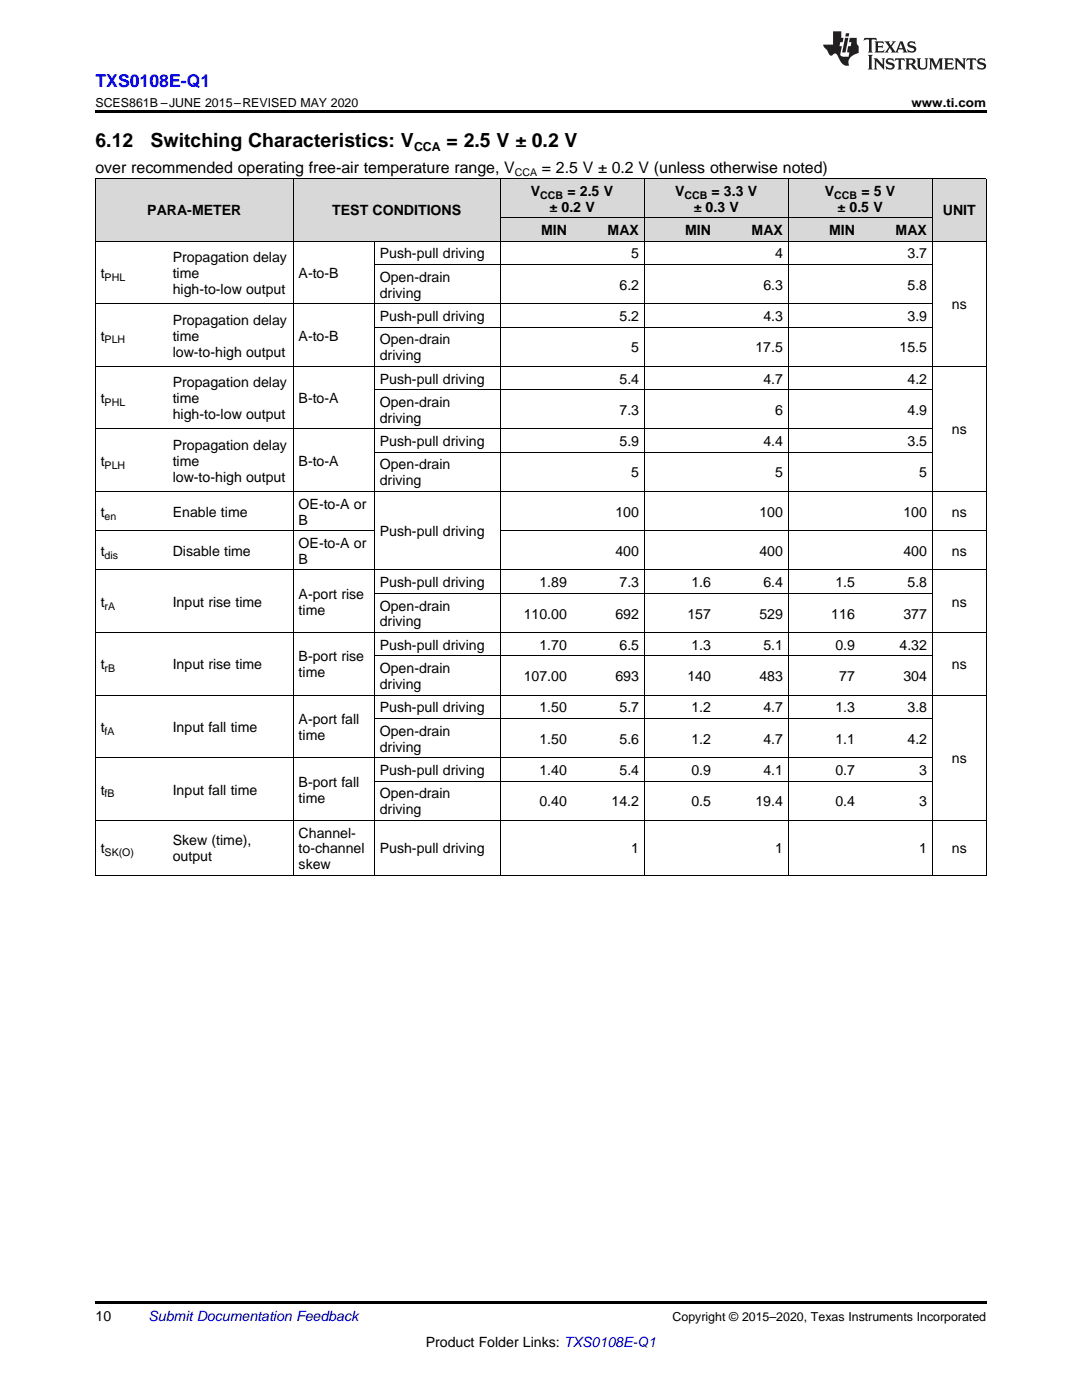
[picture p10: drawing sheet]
<svg xmlns="http://www.w3.org/2000/svg" width="216mm" height="279mm" viewBox="0 0 216 279" stroke-linecap="round" stroke-linejoin="round" font-family="sans-serif">
<defs><g id="words">
<g font-size="3.9">
<text x="19" y="29.3">6.12</text>
<text x="30.1" y="29.3">Switching Characteristics: V</text>
<text x="89.1" y="29.3">= 2.5 V ± 0.2 V</text>
</g>
<text font-size="3.5" fill="#00f" x="19" y="17.3">TXS0108E-Q1</text>
<g font-size="3.2">
<text x="19" y="34.4">over recommended operating free-air temperature range, V</text>
<text x="108.1" y="34.4">= 2.5 V ± 0.2 V (unless otherwise noted)</text>
</g>
<g font-size="2.8">
<text x="105.9" y="39.1">V</text>
<text x="113.2" y="39.1">=</text>
<text x="115.7" y="39.1">2.5 V</text>
<text x="134.7" y="39.1">V</text>
<text x="142" y="39.1">=</text>
<text x="144.4" y="39.1">3.3 V</text>
<text x="164.6" y="39.1">V</text>
<text x="171.9" y="39.1">= 5 V</text>
<text x="29.4" y="43">PARA-METER</text>
<text x="66.3" y="43">TEST CONDITIONS</text>
<text x="107.9" y="46.9">MIN</text>
<text x="109.7" y="42.3">± 0.2 V</text>
<text x="121.2" y="46.9">MAX</text>
<text x="136.7" y="46.9">MIN</text>
<text x="138.4" y="42.3">± 0.3 V</text>
<text x="150" y="46.9">MAX</text>
<text x="165.4" y="46.9">MIN</text>
<text x="167.1" y="42.3">± 0.5 V</text>
<text x="178.7" y="46.9">MAX</text>
<text x="188.1" y="43">UNIT</text>
<text x="34.5" y="52.3">Propagation delay</text>
<text x="75.8" y="51.6">Push-pull driving</text>
<text x="125.9" y="51.6">5</text>
<text x="154.7" y="51.6">4</text>
<text x="181.1" y="51.6">3.7</text>
<text x="20.1" y="55.5">t</text>
<text x="34.5" y="55.5">time</text>
<text x="34.5" y="58.7">high-to-low output</text>
<text x="59.6" y="55.5">A-to-B</text>
<text x="75.8" y="56.2">Open-drain</text>
<text x="75.8" y="59.4">driving</text>
<text x="123.6" y="57.8">6.2</text>
<text x="152.3" y="57.8">6.3</text>
<text x="181.1" y="57.8">5.8</text>
<text x="34.5" y="64.8">Propagation delay</text>
<text x="75.8" y="64.1">Push-pull driving</text>
<text x="123.6" y="64.1">5.2</text>
<text x="152.3" y="64.1">4.3</text>
<text x="181.1" y="64.1">3.9</text>
<text x="189.9" y="61.7">ns</text>
<text x="20.1" y="68">t</text>
<text x="34.5" y="68">time</text>
<text x="34.5" y="71.2">low-to-high output</text>
<text x="59.6" y="68">A-to-B</text>
<text x="75.8" y="68.7">Open-drain</text>
<text x="75.8" y="71.9">driving</text>
<text x="125.9" y="70.3">5</text>
<text x="150.7" y="70.3">17.5</text>
<text x="179.5" y="70.3">15.5</text>
<text x="34.5" y="77.3">Propagation delay</text>
<text x="75.8" y="76.6">Push-pull driving</text>
<text x="123.6" y="76.6">5.4</text>
<text x="152.3" y="76.6">4.7</text>
<text x="181.1" y="76.6">4.2</text>
<text x="20.1" y="80.5">t</text>
<text x="34.5" y="80.5">time</text>
<text x="34.5" y="83.6">high-to-low output</text>
<text x="59.6" y="80.5">B-to-A</text>
<text x="75.8" y="81.2">Open-drain</text>
<text x="123.6" y="82.8">7.3</text>
<text x="154.7" y="82.8">6</text>
<text x="181.1" y="82.8">4.9</text>
<text x="34.5" y="89.8">Propagation delay</text>
<text x="75.8" y="84.4">driving</text>
<text x="75.8" y="89">Push-pull driving</text>
<text x="123.6" y="89">5.9</text>
<text x="152.3" y="89">4.4</text>
<text x="181.1" y="89">3.5</text>
<text x="189.9" y="86.7">ns</text>
<text x="20.1" y="93">t</text>
<text x="34.5" y="93">time</text>
<text x="59.6" y="93">B-to-A</text>
<text x="75.8" y="93.7">Open-drain</text>
<text x="125.9" y="95.3">5</text>
<text x="154.7" y="95.3">5</text>
<text x="183.4" y="95.3">5</text>
<text x="34.5" y="96.1">low-to-high output</text>
<text x="59.6" y="101.5">OE-to-A or</text>
<text x="75.8" y="96.9">driving</text>
<text x="20.1" y="103.1">t</text>
<text x="34.5" y="103.1">Enable time</text>
<text x="59.6" y="104.7">B</text>
<text x="75.8" y="107">Push-pull driving</text>
<text x="122.8" y="103.1">100</text>
<text x="151.5" y="103.1">100</text>
<text x="180.3" y="103.1">100</text>
<text x="189.9" y="103.1">ns</text>
<text x="20.1" y="110.9">t</text>
<text x="34.5" y="110.9">Disable time</text>
<text x="59.6" y="109.4">OE-to-A or</text>
<text x="59.6" y="112.5">B</text>
<text x="122.8" y="110.9">400</text>
<text x="151.5" y="110.9">400</text>
<text x="180.3" y="110.9">400</text>
<text x="189.9" y="110.9">ns</text>
<text x="59.6" y="119.5">A-port rise</text>
<text x="75.8" y="117.2">Push-pull driving</text>
<text x="107.6" y="117.2">1.89</text>
<text x="123.6" y="117.2">7.3</text>
<text x="138" y="117.2">1.6</text>
<text x="152.3" y="117.2">6.4</text>
<text x="166.7" y="117.2">1.5</text>
<text x="181.1" y="117.2">5.8</text>
<text x="20.1" y="121.1">t</text>
<text x="34.5" y="121.1">Input rise time</text>
<text x="59.6" y="122.7">time</text>
<text x="75.8" y="121.8">Open-drain</text>
<text x="75.8" y="125">driving</text>
<text x="104.5" y="123.4">110.00</text>
<text x="122.8" y="123.4">692</text>
<text x="137.2" y="123.4">157</text>
<text x="151.5" y="123.4">529</text>
<text x="165.9" y="123.4">116</text>
<text x="180.3" y="123.4">377</text>
<text x="189.9" y="121.1">ns</text>
<text x="75.8" y="129.7">Push-pull driving</text>
<text x="107.6" y="129.7">1.70</text>
<text x="123.6" y="129.7">6.5</text>
<text x="138" y="129.7">1.3</text>
<text x="152.3" y="129.7">5.1</text>
<text x="166.7" y="129.7">0.9</text>
<text x="179.5" y="129.7">4.32</text>
<text x="20.1" y="133.6">t</text>
<text x="34.5" y="133.6">Input rise time</text>
<text x="59.6" y="132">B-port rise</text>
<text x="59.6" y="135.2">time</text>
<text x="75.8" y="134.3">Open-drain</text>
<text x="75.8" y="137.5">driving</text>
<text x="104.5" y="135.9">107.00</text>
<text x="122.8" y="135.9">693</text>
<text x="137.2" y="135.9">140</text>
<text x="151.5" y="135.9">483</text>
<text x="167.5" y="135.9">77</text>
<text x="180.3" y="135.9">304</text>
<text x="189.9" y="133.6">ns</text>
<text x="75.8" y="142.2">Push-pull driving</text>
<text x="107.6" y="142.2">1.50</text>
<text x="123.6" y="142.2">5.7</text>
<text x="138" y="142.2">1.2</text>
<text x="152.3" y="142.2">4.7</text>
<text x="166.7" y="142.2">1.3</text>
<text x="181.1" y="142.2">3.8</text>
<text x="20.1" y="146.1">t</text>
<text x="34.5" y="146.1">Input fall time</text>
<text x="59.6" y="144.5">A-port fall</text>
<text x="59.6" y="147.7">time</text>
<text x="75.8" y="146.8">Open-drain</text>
<text x="107.6" y="148.4">1.50</text>
<text x="123.6" y="148.4">5.6</text>
<text x="138" y="148.4">1.2</text>
<text x="152.3" y="148.4">4.7</text>
<text x="166.7" y="148.4">1.1</text>
<text x="181.1" y="148.4">4.2</text>
<text x="75.8" y="150">driving</text>
<text x="75.8" y="154.7">Push-pull driving</text>
<text x="107.6" y="154.7">1.40</text>
<text x="123.6" y="154.7">5.4</text>
<text x="138" y="154.7">0.9</text>
<text x="152.3" y="154.7">4.1</text>
<text x="166.7" y="154.7">0.7</text>
<text x="183.4" y="154.7">3</text>
<text x="189.9" y="152.3">ns</text>
<text x="20.1" y="158.6">t</text>
<text x="34.5" y="158.6">Input fall time</text>
<text x="59.6" y="157">B-port fall</text>
<text x="59.6" y="160.2">time</text>
<text x="75.8" y="159.3">Open-drain</text>
<text x="107.6" y="160.9">0.40</text>
<text x="122" y="160.9">14.2</text>
<text x="138" y="160.9">0.5</text>
<text x="150.7" y="160.9">19.4</text>
<text x="166.7" y="160.9">0.4</text>
<text x="183.4" y="160.9">3</text>
<text x="59.6" y="167.1">Channel-</text>
<text x="75.8" y="162.5">driving</text>
<text x="20.1" y="170.3">t</text>
<text x="34.5" y="168.7">Skew (time),</text>
<text x="34.5" y="171.9">output</text>
<text x="59.6" y="170.3">to-channel</text>
<text x="59.6" y="173.5">skew</text>
<text x="75.8" y="170.3">Push-pull driving</text>
<text x="125.9" y="170.3">1</text>
<text x="154.7" y="170.3">1</text>
<text x="183.4" y="170.3">1</text>
<text x="189.9" y="170.3">ns</text>
<text x="19" y="263.6">10</text>
<text x="84.9" y="268.9">Product Folder Links: TXS0108E-Q1</text>
</g>
<text font-size="2.8" fill="#0000c8" x="29.6" y="263.6">Submit Documentation Feedback</text>
<g font-size="2.5">
<text x="19" y="21.4">SCES861B –JUNE 2015–REVISED MAY 2020</text>
<text x="181.9" y="21.4">www.ti.com</text>
<text x="82.6" y="30.1">CCA</text>
<text x="134.2" y="263.6">Copyright © 2015–2020, Texas Instruments Incorporated</text>
</g>
<g font-size="2.1">
<text x="102.7" y="35.1">CCA</text>
<text x="107.8" y="39.7">CCB</text>
<text x="136.6" y="39.7">CCB</text>
<text x="166.5" y="39.7">CCB</text>
<text x="20.9" y="56.1">PHL</text>
<text x="20.9" y="68.5">PLH</text>
<text x="20.9" y="81">PHL</text>
<text x="20.9" y="93.5">PLH</text>
<text x="20.9" y="103.7">en</text>
<text x="20.9" y="111.5">dis</text>
<text x="20.9" y="121.7">rA</text>
<text x="20.9" y="134.2">rB</text>
<text x="20.9" y="146.6">fA</text>
<text x="20.9" y="159.1">fB</text>
<text x="20.9" y="170.9">SK(O)</text>
</g>
</g></defs>
<g fill="#d8d8d8">
<path d="M19 35.7h14.4v12.5h-14.4z"/>
<path d="M33.4 35.7h25.1v12.5h-25.1z"/>
<path d="M58.5 35.7h5.4v12.5h-5.4z"/>
<path d="M63.9 35.7h10.8v12.5h-10.8z"/>
<path d="M74.7 35.7h25.1v12.5h-25.1z"/>
<path d="M186.1 35.7h10.7v12.5h-10.7z"/>
<path d="M99.8 43.5h14.4v4.7h-14.4z"/>
<path d="M114.2 43.5h14.4v4.7h-14.4z"/>
<path d="M128.6 43.5h14.3v4.7h-14.3z"/>
<path d="M142.9 43.5h14.4v4.7h-14.4z"/>
<path d="M157.3 43.5h14.4v4.7h-14.4z"/>
<path d="M171.7 43.5h14.4v4.7h-14.4z"/>
<path d="M99.8 35.7h14.4v7.8h-14.4z"/>
<path d="M114.2 35.7h14.4v7.8h-14.4z"/>
<path d="M128.6 35.7h14.3v7.8h-14.3z"/>
<path d="M142.9 35.7h14.4v7.8h-14.4z"/>
<path d="M157.3 35.7h14.4v7.8h-14.4z"/>
<path d="M171.7 35.7h14.4v7.8h-14.4z"/>
</g>
<g fill="#000">
<path d="M19 22h177.8v.5h-177.8zM19 174.7l.2 .1zM58.4 174.7l.1 .1zM63.8 174.7l.1 .1zM74.6 174.7l.1 .1zM99.7 174.7l.1 .1zM128.5 174.7l.1 .1zM142.8 174.7l.1 .1zM157.2 174.7l.1 .1zM171.6 174.7l.1 .1zM185.9 174.7l.2 .1zM196.7 174.7l.1 .1z"/>
<path d="M19 259.7h177.8v.5h-177.8z"/>
</g>
<g fill="none" stroke="#000" stroke-width=".2">
<path d="M19 35.6h177.8M19.1 35.7v139.1M58.5 35.7v139.1M99.8 35.7v139.1M128.5 35.7v139.1M157.3 35.7v139.1M186 35.7v139.1M196.8 35.7v139.1M19 48.1h177.8M74.7 48.2v126.6M74.7 52.8h111.4M99.8 43.5h86.2"/>
<path d="M19 73.1h177.8M19 60.6h167.1M74.7 77.8h111.4M74.7 65.3h111.4M19 98.1h177.8M19 85.6h167.1M74.7 90.3h111.4M19 113.8h177.8M19 105.9h55.7M74.7 118.4h111.4M99.8 105.9h97M19 138.7h177.8"/>
<path d="M19 126.2h177.8M74.7 130.9h111.4M19 151.2h167.1M74.7 155.9h111.4M74.7 143.4h111.4M19 174.7h177.8M19 163.7h177.8"/>
</g>
<g fill="#231f20">
<path d="M172.5 7.6l-.1 .5 .4-.2h.6v.1v2.1l-.2 .4h.9l-.2-.4v-2.1l.1-.1h.5l.5 .2-.2-.5zM174.5 8.3l.2 .3v1.5l-.2 .4h1.8l.2-.6a1.04 1.04 0 0 1-1.3 .2v-.7h.6l.3 .2v-.6l-.3 .2h-.6v-.6l.8-.1 .4 .3-.2-.5zM176.5 8.3l.9 1.1-.9 1.1h.8l-.2-.2 .4-.7 .5 .7-.2 .2h1.5l-.2-.2 .2-.4h.9l.1 .4-.2 .2h1l-.3-.3-.7-1.9h-.5l-.9 2-.8-1 .9-1h-.8l.1 .3-.4 .5-.3-.6 .1-.2zM179.7 8.6l.4 1h-.7zM181.3 8.4a.63 .63 0 0 0-.2 .7 .63 .63 0 0 0 .6 .4l.6 .2 .1 .2a.75 .75 0 0 1-.7 .4 .75 .75 0 0 1-.6-.5l.1 .7 .1-.1a1.11 1.11 0 0 0 1.5-.6 1.13 1.13 0 0 0-1.2-.8l-.1-.4a1.04 1.04 0 0 1 1.2 .2l-.2-.5-.2 .1-.4-.2zM173.2 10.9l.2 .4v2.2l-.2 .4h1l-.3-.4v-2.2l.3-.4zM174.3 11.6l.3 .4v1.5l-.3 .4h.8l-.2-.4v-1.3l1.5 1.7v-1.9l.2-.4h-.7l.2 .4v.9l-1.1-1.3zM177 11.8a.62 .62 0 0 0-.2 .7 .62 .62 0 0 0 .6 .4l.6 .1 .1 .3a.76 .76 0 0 1-.7 .3 .76 .76 0 0 1-.7-.4l.2 .7 .1-.1a1.11 1.11 0 0 0 1.5-.6 1.13 1.13 0 0 0-1.2-.8l-.1-.4a1.04 1.04 0 0 1 1.2 .2l-.2-.6-.2 .1-.5-.1zM178.7 11.6l-.2 .6a.61 .61 0 0 1 .8-.3v1.6l-.2 .4h.9l-.2-.4v-1.6a.63 .63 0 0 1 .7 .3l-.1-.6zM180.6 11.6l.3 .4v1.5l-.3 .4h1l-.2-.2-.1-.8 .6 .2a.76 .76 0 0 0 1.2 .7l-1-1a.58 .58 0 0 0 .6-.5 .58 .58 0 0 0-.5-.6zM181.4 11.9h.1a.45 .45 0 0 1 .5 .1 .45 .45 0 0 1 .1 .5l-.8 .2zM182.9 11.6l.2 .2a2.17 2.17 0 0 0 .3 1.9 .99 .99 0 0 0 1.6-.6v-1.1l.2-.4h-.7l.2 .2a1.92 1.92 0 0 1-.2 1.8 .6 .6 0 0 1-.9-.5v-1.1l.2-.4zM185.4 11.6l.2 .4v1.5l-.2 .4h.7l-.2-.4v-1.4l.8 1.8 .8-1.8v1.4l-.2 .4h.9l-.2-.4v-1.5l.2-.4h-.8l-.6 1.5-.6-1.5zM188.4 11.6l.2 .4v1.5l-.2 .4h1.8l.1-.6a1.04 1.04 0 0 1-1.2 .1v-.6h.5l.4 .2v-.6l-.4 .2h-.5v-.7h.8l.3 .3-.1-.6zM190.5 11.6l.2 .4v1.5l-.2 .4h.7l-.2-.4v-1.3l1.5 1.7v-1.9l.2-.4h-.7l.2 .4v.9l-1.1-1.3zM192.9 11.6l-.1 .6a.61 .61 0 0 1 .7-.3l.1 1.6-.3 .4h1l-.3-.4 .1-1.6a.63 .63 0 0 1 .7 .3l-.1-.6zM195.2 11.8a.62 .62 0 0 0-.2 .7 .62 .62 0 0 0 .6 .4l.6 .1 .1 .3a.76 .76 0 0 1-.7 .3 .76 .76 0 0 1-.6-.4l.1 .7 .1-.1a1.11 1.11 0 0 0 1.6-.6 1.13 1.13 0 0 0-1.3-.8l-.1-.4a1.04 1.04 0 0 1 1.2 .2l-.1-.6-.2 .1-.5-.1z"/>
<path d="M166.2 6.3v2.6h-1.9v.4l.8 .9a.91 .91 0 0 0 1 .8 .56 .56 0 0 1 .5-.3 .56 .56 0 0 1 .5 .3l.4 .8a1.53 1.53 0 0 0 1.9 1.2 1.54 1.54 0 0 1 1-2.1l.9-.3v-1.4a1.52 1.52 0 0 1-.4-1.6h-1.3l-.2 .8h.5l-.2 .8h-.5l-.1 1v.2l.4 .1-.2 .8a1.93 1.93 0 0 1-1.6-.3l.3-1.8h-.5l.2-.8h.4l.2-.8h-.4v-1.3zM168.6 7.6l-.6 2.9h.7l.6-2.9zM168.8 6.6l-.1 .7h.6l.2-.7z"/>
</g>
<use href="#words"/>
</svg>
